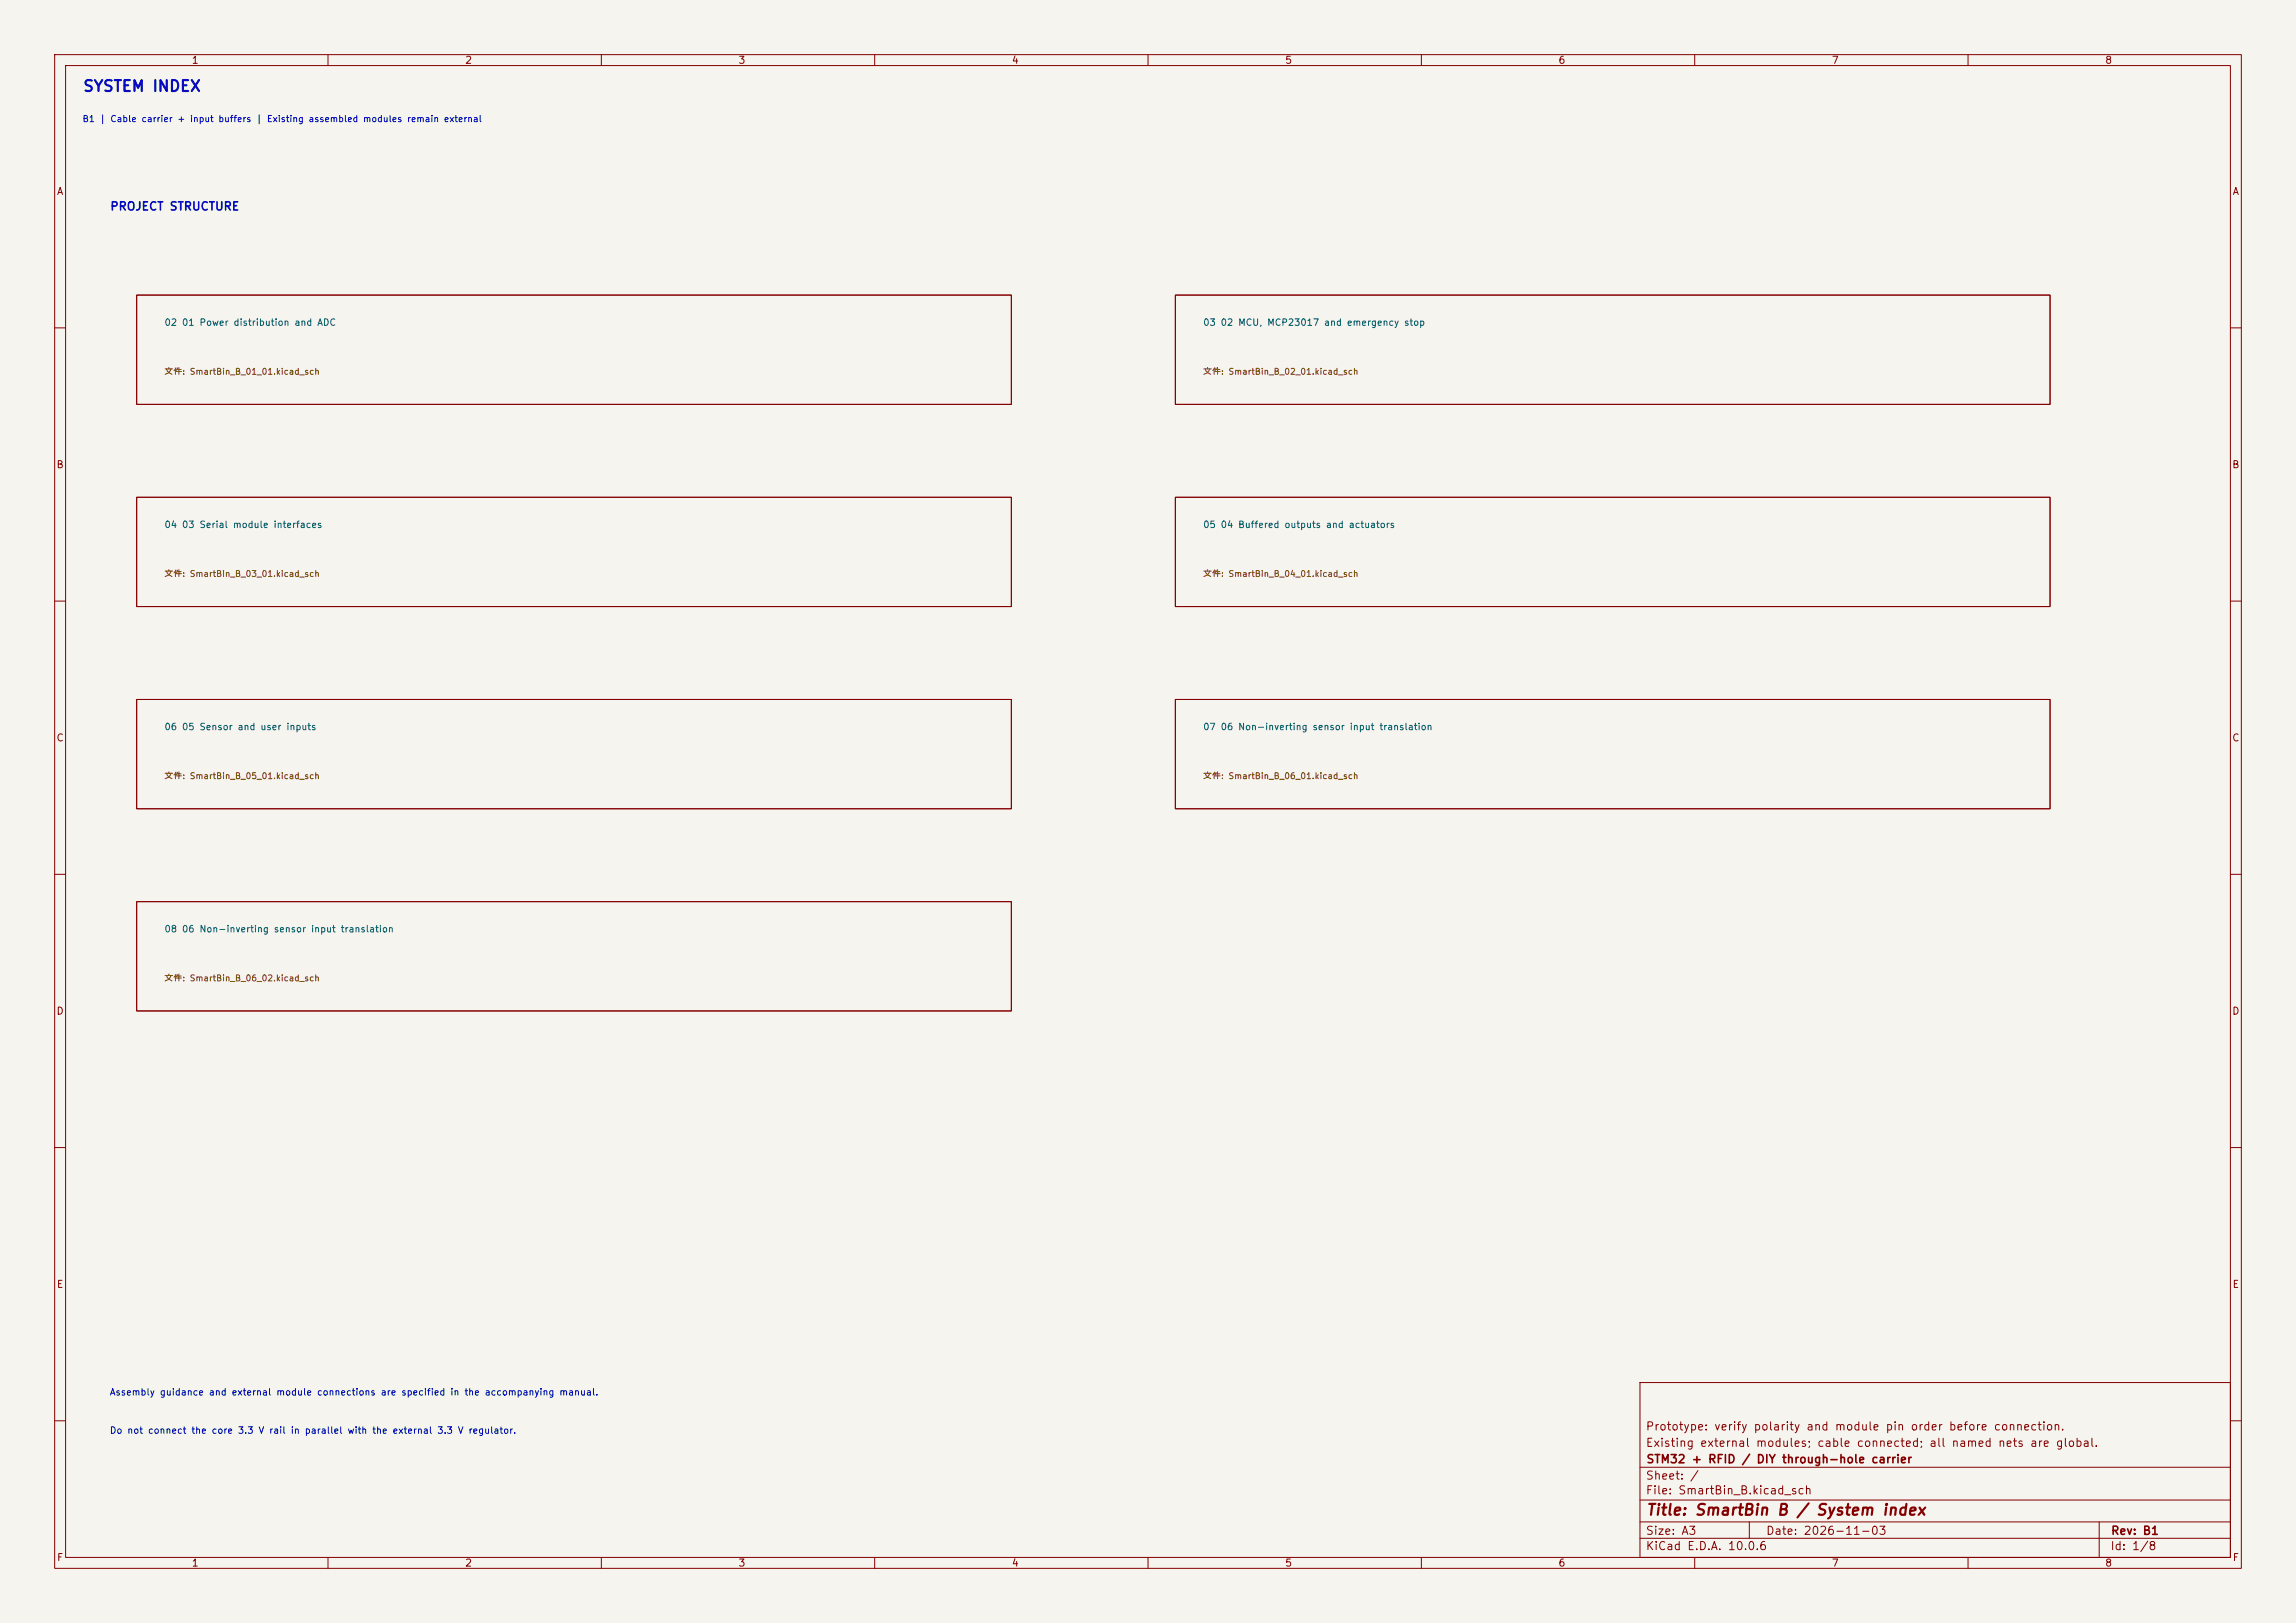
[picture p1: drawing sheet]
<svg xmlns="http://www.w3.org/2000/svg" width="420mm" height="297mm" viewBox="0 0 420 297" stroke-linecap="round" stroke-linejoin="round" font-family="sans-serif">
<defs><g id="words">
<text font-size="2" fill="#0000c2" x="15.1" y="17.3">SYSTEM INDEX</text>
<text font-size="2" fill="#840000" x="301" y="277.8">Title: SmartBin B / System index</text>
<text font-size="1.5" fill="#0000c2" x="20" y="38.9">PROJECT STRUCTURE</text>
<g font-size="1.5" fill="#840000">
<text x="300.9" y="262.1">Prototype: verify polarity and module pin order before connection.</text>
<text x="300.9" y="265.1">Existing external modules; cable connected; all named nets are global.</text>
<text x="301" y="268.1">STM32 + RFID / DIY through-hole carrier</text>
<text x="300.9" y="273.8">File: SmartBin_B.kicad_sch</text>
<text x="300.9" y="271.1">Sheet: /</text>
<text x="300.9" y="281.2">Size: A3</text>
<text x="322.9" y="281.2">Date: 2026-11-03</text>
<text x="386" y="281.2">Rev: B1</text>
<text x="300.9" y="284">KiCad E.D.A. 10.0.6</text>
<text x="385.9" y="284">Id: 1/8</text>
</g>
<g font-size="1.3" fill="#840000">
<text x="35" y="12">1</text>
<text x="85" y="12">2</text>
<text x="135" y="12">3</text>
<text x="185" y="12">4</text>
<text x="235" y="12">5</text>
<text x="285" y="12">6</text>
<text x="335" y="12">7</text>
<text x="385" y="12">8</text>
<text x="10.3" y="36">A</text>
<text x="408.3" y="36">A</text>
<text x="10.2" y="86">B</text>
<text x="408.2" y="86">B</text>
<text x="10.2" y="136">C</text>
<text x="408.2" y="136">C</text>
<text x="10.2" y="186">D</text>
<text x="408.2" y="186">D</text>
<text x="10.3" y="236">E</text>
<text x="408.3" y="236">E</text>
<text x="10.3" y="286">F</text>
<text x="35" y="287">1</text>
<text x="85" y="287">2</text>
<text x="135" y="287">3</text>
<text x="185" y="287">4</text>
<text x="235" y="287">5</text>
<text x="285" y="287">6</text>
<text x="335" y="287">7</text>
<text x="385" y="287">8</text>
<text x="408.3" y="286">F</text>
</g>
<g font-size="1.2" fill="#0000c2">
<text x="15" y="22.6">B1 | Cable carrier + input buffers | Existing assembled modules remain external</text>
<text x="20" y="255.7">Assembly guidance and external module connections are specified in the accompanying manual.</text>
<text x="20" y="262.7">Do not connect the core 3.3 V rail in parallel with the external 3.3 V regulator.</text>
</g>
<g font-size="1.2" fill="#006464">
<text x="30" y="59.9">02 01 Power distribution and ADC</text>
<text x="220" y="59.9">03 02 MCU, MCP23017 and emergency stop</text>
<text x="30" y="96.9">04 03 Serial module interfaces</text>
<text x="220" y="96.9">05 04 Buffered outputs and actuators</text>
<text x="30" y="133.9">06 05 Sensor and user inputs</text>
<text x="220" y="133.9">07 06 Non-inverting sensor input translation</text>
<text x="30" y="170.9">08 06 Non-inverting sensor input translation</text>
</g>
<g font-size="1.1" fill="#725600">
<text x="30" y="68.8">文件: SmartBin_B_01_01.kicad_sch</text>
<text x="220" y="68.8">文件: SmartBin_B_02_01.kicad_sch</text>
<text x="30" y="105.8">文件: SmartBin_B_03_01.kicad_sch</text>
<text x="220" y="105.8">文件: SmartBin_B_04_01.kicad_sch</text>
<text x="30" y="142.8">文件: SmartBin_B_05_01.kicad_sch</text>
<text x="220" y="142.8">文件: SmartBin_B_06_01.kicad_sch</text>
<text x="30" y="179.8">文件: SmartBin_B_06_02.kicad_sch</text>
</g>
</g></defs>
<path d="M0 0h420v297h-420z" fill="#f5f4ef" stroke="#f5f4ef" stroke-width=".18"/>
<g fill="none" stroke="#840000" stroke-width=".18">
<path d="M10 10h400v277h-400zM12 12h396v273h-396zM60 10v2M110 10v2M160 10v2M210 10v2M260 10v2M310 10v2M360 10v2M25 54h160v20h-160zM215 54h160v20h-160zM10 60h2"/>
<path d="M408 60h2M25 91h160v20h-160zM215 91h160v20h-160zM10 110h2M408 110h2M25 128h160v20h-160zM215 128h160v20h-160zM10 160h2M408 160h2M25 165h160v20h-160zM10 210h2M408 210h2"/>
<path d="M300 253h108v32h-108zM10 260h2M300 278.5h108M300 274.5h108M300 268.5h108M320 278.5v3M384 278.5v6.5M408 260h2M60 285v2M110 285v2M160 285v2M210 285v2"/>
<path d="M260 285v2M300 281.5h108M310 285v2M360 285v2"/>
</g>
<use href="#words"/>
</svg>
